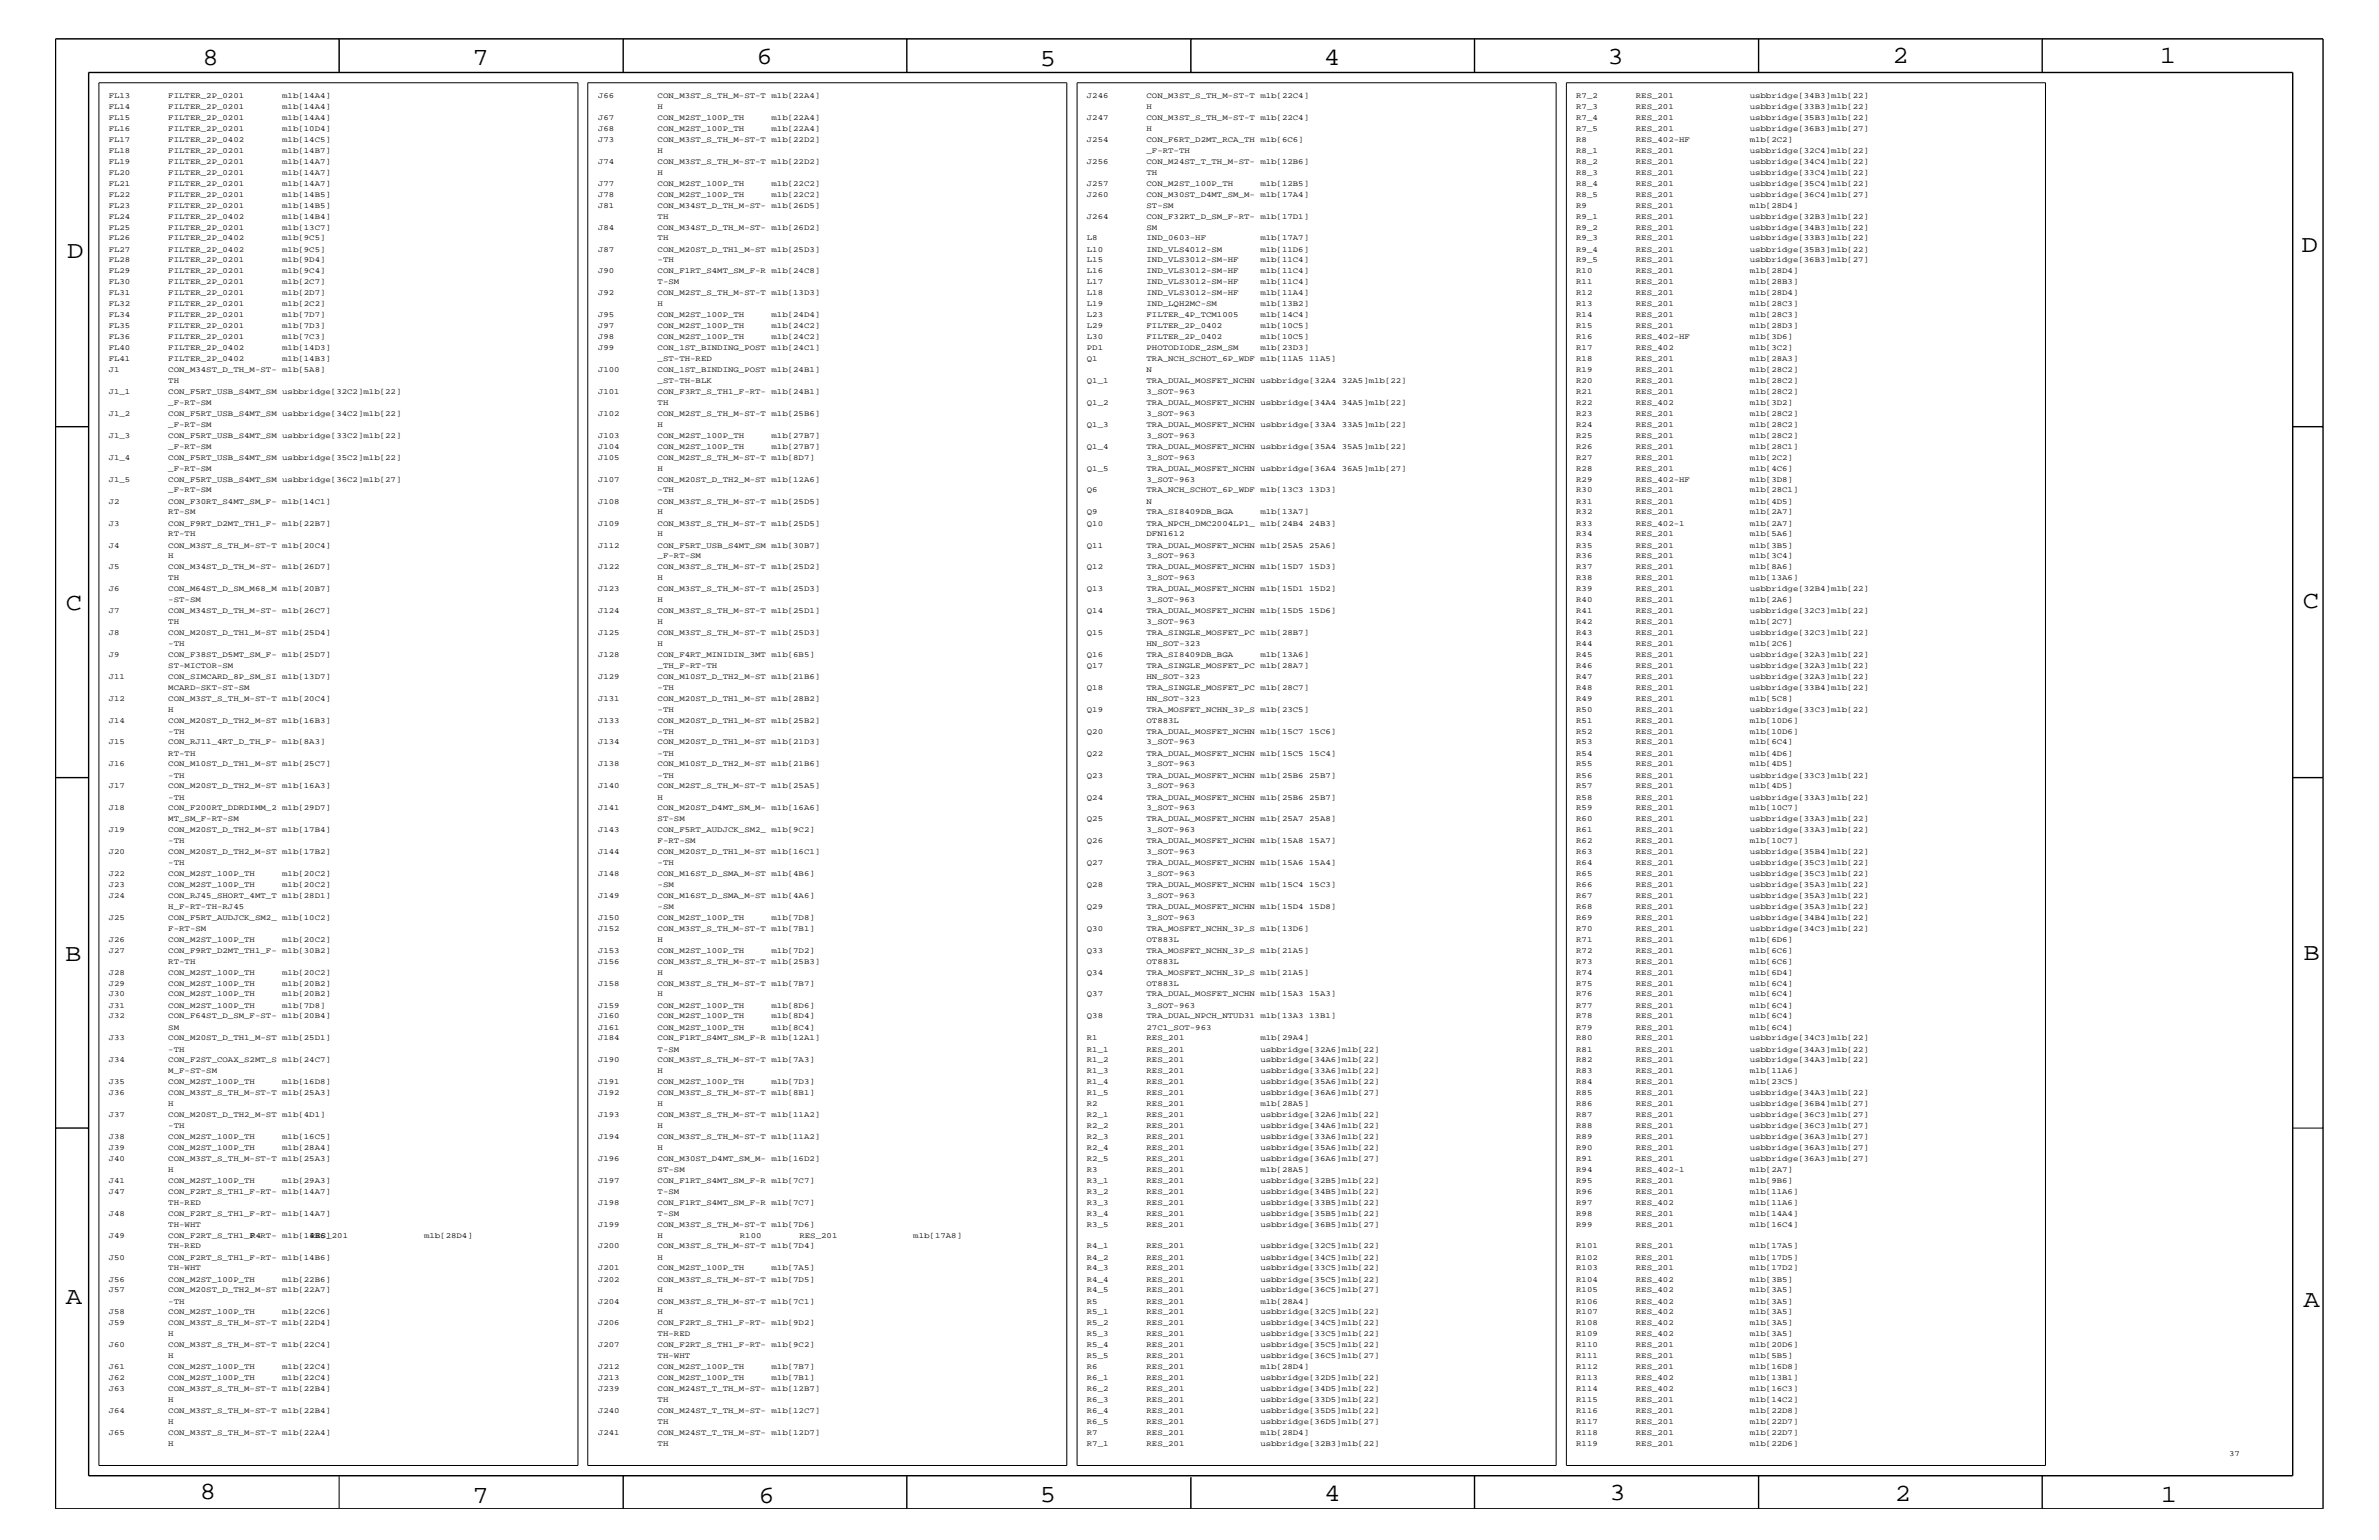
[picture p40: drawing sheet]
<svg xmlns="http://www.w3.org/2000/svg" width="432mm" height="279mm" viewBox="0 0 432 279" stroke-linecap="round" stroke-linejoin="round" font-family="sans-serif">
<defs><g id="words">
<g font-size="4.5">
<text x="36.7" y="11.7">8</text>
<text x="85.8" y="11.7">7</text>
<text x="137.3" y="11.5">6</text>
<text x="240.3" y="11.7">4</text>
<text x="291.8" y="11.5">3</text>
<text x="343.5" y="11.5">2</text>
<text x="392" y="11.5">1</text>
<text x="188.7" y="12.1">5</text>
<text x="12.2" y="46.8">D</text>
<text x="417.7" y="45.7">D</text>
<text x="11.9" y="110.6">C</text>
<text x="418" y="110.3">C</text>
<text x="11.9" y="174.3">B</text>
<text x="418.1" y="174.2">B</text>
<text x="11.9" y="236.7">A</text>
<text x="418.1" y="237.1">A</text>
<text x="36.2" y="271.9">8</text>
<text x="85.8" y="272.7">7</text>
<text x="137.7" y="272.7">6</text>
<text x="188.7" y="272.5">5</text>
<text x="240.4" y="272.3">4</text>
<text x="292.1" y="272.2">3</text>
<text x="343.9" y="272.3">2</text>
<text x="392.2" y="272.6">1</text>
</g>
<g font-size="1.4">
<text x="19.7" y="17.8">FL13</text>
<text x="30.6" y="17.8">FILTER_2P_0201</text>
<text x="51.2" y="17.8">mlb[14A4]</text>
<text x="108.5" y="17.8">J66</text>
<text x="119.4" y="17.8">CON_M3ST_S_TH_M-ST-T mlb[22A4]</text>
<text x="197.3" y="17.8">J246</text>
<text x="208.1" y="17.8">CON_M3ST_S_TH_M-ST-T mlb[22C4]</text>
<text x="286.1" y="17.8">R7_2</text>
<text x="296.9" y="17.8">RES_201</text>
<text x="317.6" y="17.8">usbbridge[34B3]mlb[22]</text>
<text x="19.7" y="23.7">FL16</text>
<text x="19.7" y="21.8">FL15</text>
<text x="19.7" y="19.8">FL14</text>
<text x="30.6" y="23.7">FILTER_2P_0201</text>
<text x="30.6" y="21.8">FILTER_2P_0201</text>
<text x="30.6" y="19.8">FILTER_2P_0201</text>
<text x="51.2" y="23.7">mlb[10D4]</text>
<text x="51.2" y="21.8">mlb[14A4]</text>
<text x="51.2" y="19.8">mlb[14A4]</text>
<text x="108.5" y="23.7">J68</text>
<text x="108.5" y="21.8">J67</text>
<text x="119.4" y="23.7">CON_M2ST_100P_TH</text>
<text x="119.4" y="21.8">CON_M2ST_100P_TH</text>
<text x="119.4" y="19.8">H</text>
<text x="140" y="23.7">mlb[22A4]</text>
<text x="140" y="21.8">mlb[22A4]</text>
<text x="197.3" y="21.8">J247</text>
<text x="208.1" y="23.7">H</text>
<text x="208.1" y="21.8">CON_M3ST_S_TH_M-ST-T mlb[22C4]</text>
<text x="208.1" y="19.8">H</text>
<text x="286.1" y="23.7">R7_5</text>
<text x="286.1" y="21.8">R7_4</text>
<text x="286.1" y="19.8">R7_3</text>
<text x="296.9" y="23.7">RES_201</text>
<text x="296.9" y="21.8">RES_201</text>
<text x="296.9" y="19.8">RES_201</text>
<text x="317.6" y="23.7">usbbridge[36B3]mlb[27]</text>
<text x="317.6" y="21.8">usbbridge[35B3]mlb[22]</text>
<text x="317.6" y="19.8">usbbridge[33B3]mlb[22]</text>
<text x="19.7" y="29.7">FL19</text>
<text x="19.7" y="27.7">FL18</text>
<text x="19.7" y="25.8">FL17</text>
<text x="30.6" y="29.7">FILTER_2P_0201</text>
<text x="30.6" y="27.7">FILTER_2P_0201</text>
<text x="30.6" y="25.8">FILTER_2P_0402</text>
<text x="51.2" y="29.7">mlb[14A7]</text>
<text x="51.2" y="27.7">mlb[14B7]</text>
<text x="51.2" y="25.8">mlb[14C5]</text>
<text x="108.5" y="29.7">J74</text>
<text x="108.5" y="25.8">J73</text>
<text x="119.4" y="29.7">CON_M3ST_S_TH_M-ST-T mlb[22D2]</text>
<text x="119.4" y="27.7">H</text>
<text x="119.4" y="25.8">CON_M3ST_S_TH_M-ST-T mlb[22D2]</text>
<text x="197.3" y="29.7">J256</text>
<text x="197.3" y="25.8">J254</text>
<text x="208.1" y="29.7">CON_M24ST_T_TH_M-ST- mlb[12B6]</text>
<text x="208.1" y="27.7">_F-RT-TH</text>
<text x="208.1" y="25.8">CON_F6RT_D2MT_RCA_TH mlb[6C6]</text>
<text x="286.1" y="29.7">R8_2</text>
<text x="286.1" y="27.7">R8_1</text>
<text x="286.1" y="25.8">R8</text>
<text x="296.9" y="29.7">RES_201</text>
<text x="296.9" y="27.7">RES_201</text>
<text x="296.9" y="25.8">RES_402-HF</text>
<text x="317.6" y="29.7">usbbridge[34C4]mlb[22]</text>
<text x="317.6" y="27.7">usbbridge[32C4]mlb[22]</text>
<text x="317.6" y="25.8">mlb[2C2]</text>
<text x="19.7" y="35.7">FL22</text>
<text x="19.7" y="33.7">FL21</text>
<text x="19.7" y="31.7">FL20</text>
<text x="30.6" y="35.7">FILTER_2P_0201</text>
<text x="30.6" y="33.7">FILTER_2P_0201</text>
<text x="30.6" y="31.7">FILTER_2P_0201</text>
<text x="51.2" y="35.7">mlb[14B5]</text>
<text x="51.2" y="33.7">mlb[14A7]</text>
<text x="51.2" y="31.7">mlb[14A7]</text>
<text x="108.5" y="35.7">J78</text>
<text x="108.5" y="33.7">J77</text>
<text x="119.4" y="35.7">CON_M2ST_100P_TH</text>
<text x="119.4" y="33.7">CON_M2ST_100P_TH</text>
<text x="119.4" y="31.7">H</text>
<text x="140" y="35.7">mlb[22C2]</text>
<text x="140" y="33.7">mlb[22C2]</text>
<text x="197.3" y="35.7">J260</text>
<text x="197.3" y="33.7">J257</text>
<text x="208.1" y="35.7">CON_M30ST_D4MT_SM_M- mlb[17A4]</text>
<text x="208.1" y="33.7">CON_M2ST_100P_TH</text>
<text x="208.1" y="31.7">TH</text>
<text x="228.8" y="33.7">mlb[12B5]</text>
<text x="286.1" y="35.7">R8_5</text>
<text x="286.1" y="33.7">R8_4</text>
<text x="286.1" y="31.7">R8_3</text>
<text x="296.9" y="35.7">RES_201</text>
<text x="296.9" y="33.7">RES_201</text>
<text x="296.9" y="31.7">RES_201</text>
<text x="317.6" y="35.7">usbbridge[36C4]mlb[27]</text>
<text x="317.6" y="33.7">usbbridge[35C4]mlb[22]</text>
<text x="317.6" y="31.7">usbbridge[33C4]mlb[22]</text>
<text x="19.7" y="41.7">FL25</text>
<text x="19.7" y="39.7">FL24</text>
<text x="19.7" y="37.7">FL23</text>
<text x="30.6" y="41.7">FILTER_2P_0201</text>
<text x="30.6" y="39.7">FILTER_2P_0402</text>
<text x="30.6" y="37.7">FILTER_2P_0201</text>
<text x="51.2" y="41.7">mlb[13C7]</text>
<text x="51.2" y="39.7">mlb[14B4]</text>
<text x="51.2" y="37.7">mlb[14B5]</text>
<text x="108.5" y="41.7">J84</text>
<text x="108.5" y="37.7">J81</text>
<text x="119.4" y="41.7">CON_M34ST_D_TH_M-ST- mlb[26D2]</text>
<text x="119.4" y="39.7">TH</text>
<text x="119.4" y="37.7">CON_M34ST_D_TH_M-ST- mlb[26D5]</text>
<text x="197.3" y="39.7">J264</text>
<text x="208.1" y="41.7">SM</text>
<text x="208.1" y="39.7">CON_F32RT_D_SM_F-RT- mlb[17D1]</text>
<text x="208.1" y="37.7">ST-SM</text>
<text x="286.1" y="41.7">R9_2</text>
<text x="286.1" y="39.7">R9_1</text>
<text x="286.1" y="37.7">R9</text>
<text x="296.9" y="41.7">RES_201</text>
<text x="296.9" y="39.7">RES_201</text>
<text x="296.9" y="37.7">RES_201</text>
<text x="317.6" y="41.7">usbbridge[34B3]mlb[22]</text>
<text x="317.6" y="39.7">usbbridge[32B3]mlb[22]</text>
<text x="317.6" y="37.7">mlb[28D4]</text>
<text x="19.7" y="47.6">FL28</text>
<text x="19.7" y="45.7">FL27</text>
<text x="19.7" y="43.6">FL26</text>
<text x="30.6" y="47.6">FILTER_2P_0201</text>
<text x="30.6" y="45.7">FILTER_2P_0402</text>
<text x="30.6" y="43.6">FILTER_2P_0402</text>
<text x="51.2" y="47.6">mlb[9D4]</text>
<text x="51.2" y="45.7">mlb[9C5]</text>
<text x="51.2" y="43.6">mlb[9C5]</text>
<text x="108.5" y="45.7">J87</text>
<text x="119.4" y="47.6">-TH</text>
<text x="119.4" y="45.7">CON_M20ST_D_TH1_M-ST mlb[25D3]</text>
<text x="119.4" y="43.6">TH</text>
<text x="197.3" y="47.6">L15</text>
<text x="197.3" y="45.7">L10</text>
<text x="197.3" y="43.6">L8</text>
<text x="208.1" y="47.6">IND_VLS3012-SM-HF</text>
<text x="208.1" y="45.7">IND_VLS4012-SM</text>
<text x="208.1" y="43.6">IND_0603-HF</text>
<text x="228.8" y="47.6">mlb[11C4]</text>
<text x="228.8" y="45.7">mlb[11D6]</text>
<text x="228.8" y="43.6">mlb[17A7]</text>
<text x="286.1" y="47.6">R9_5</text>
<text x="286.1" y="45.7">R9_4</text>
<text x="286.1" y="43.6">R9_3</text>
<text x="296.9" y="47.6">RES_201</text>
<text x="296.9" y="45.7">RES_201</text>
<text x="296.9" y="43.6">RES_201</text>
<text x="317.6" y="47.6">usbbridge[36B3]mlb[27]</text>
<text x="317.6" y="45.7">usbbridge[35B3]mlb[22]</text>
<text x="317.6" y="43.6">usbbridge[33B3]mlb[22]</text>
<text x="19.7" y="53.5">FL31</text>
<text x="19.7" y="51.6">FL30</text>
<text x="19.7" y="49.6">FL29</text>
<text x="30.6" y="53.5">FILTER_2P_0201</text>
<text x="30.6" y="51.6">FILTER_2P_0201</text>
<text x="30.6" y="49.6">FILTER_2P_0201</text>
<text x="51.2" y="53.5">mlb[2D7]</text>
<text x="51.2" y="51.6">mlb[2C7]</text>
<text x="51.2" y="49.6">mlb[9C4]</text>
<text x="108.5" y="53.5">J92</text>
<text x="108.5" y="49.6">J90</text>
<text x="119.4" y="53.5">CON_M2ST_S_TH_M-ST-T mlb[13D3]</text>
<text x="119.4" y="51.6">T-SM</text>
<text x="119.4" y="49.6">CON_F1RT_S4MT_SM_F-R mlb[24C8]</text>
<text x="197.3" y="53.5">L18</text>
<text x="197.3" y="51.6">L17</text>
<text x="197.3" y="49.6">L16</text>
<text x="208.1" y="53.5">IND_VLS3012-SM-HF</text>
<text x="208.1" y="51.6">IND_VLS3012-SM-HF</text>
<text x="208.1" y="49.6">IND_VLS3012-SM-HF</text>
<text x="228.8" y="53.5">mlb[11A4]</text>
<text x="228.8" y="51.6">mlb[11C4]</text>
<text x="228.8" y="49.6">mlb[11C4]</text>
<text x="286.1" y="53.5">R12</text>
<text x="286.1" y="51.6">R11</text>
<text x="286.1" y="49.6">R10</text>
<text x="296.9" y="53.5">RES_201</text>
<text x="296.9" y="51.6">RES_201</text>
<text x="296.9" y="49.6">RES_201</text>
<text x="317.6" y="53.5">mlb[28D4]</text>
<text x="317.6" y="51.6">mlb[28B3]</text>
<text x="317.6" y="49.6">mlb[28D4]</text>
<text x="19.7" y="59.5">FL35</text>
<text x="19.7" y="57.5">FL34</text>
<text x="19.7" y="55.6">FL32</text>
<text x="30.6" y="59.5">FILTER_2P_0201</text>
<text x="30.6" y="57.5">FILTER_2P_0201</text>
<text x="30.6" y="55.6">FILTER_2P_0201</text>
<text x="51.2" y="59.5">mlb[7D3]</text>
<text x="51.2" y="57.5">mlb[7D7]</text>
<text x="51.2" y="55.6">mlb[2C2]</text>
<text x="108.5" y="59.5">J97</text>
<text x="108.5" y="57.5">J95</text>
<text x="119.4" y="59.5">CON_M2ST_100P_TH</text>
<text x="119.4" y="57.5">CON_M2ST_100P_TH</text>
<text x="119.4" y="55.6">H</text>
<text x="140" y="59.5">mlb[24C2]</text>
<text x="140" y="57.5">mlb[24D4]</text>
<text x="197.3" y="59.5">L29</text>
<text x="197.3" y="57.5">L23</text>
<text x="197.3" y="55.6">L19</text>
<text x="208.1" y="59.5">FILTER_2P_0402</text>
<text x="208.1" y="57.5">FILTER_4P_TCM1005</text>
<text x="208.1" y="55.6">IND_LQH2MC-SM</text>
<text x="228.8" y="59.5">mlb[10C5]</text>
<text x="228.8" y="57.5">mlb[14C4]</text>
<text x="228.8" y="55.6">mlb[13B2]</text>
<text x="286.1" y="59.5">R15</text>
<text x="286.1" y="57.5">R14</text>
<text x="286.1" y="55.6">R13</text>
<text x="296.9" y="59.5">RES_201</text>
<text x="296.9" y="57.5">RES_201</text>
<text x="296.9" y="55.6">RES_201</text>
<text x="317.6" y="59.5">mlb[28D3]</text>
<text x="317.6" y="57.5">mlb[28C3]</text>
<text x="317.6" y="55.6">mlb[28C3]</text>
<text x="19.7" y="65.5">FL41</text>
<text x="19.7" y="63.5">FL40</text>
<text x="19.7" y="61.5">FL36</text>
<text x="30.6" y="65.5">FILTER_2P_0402</text>
<text x="30.6" y="63.5">FILTER_2P_0402</text>
<text x="30.6" y="61.5">FILTER_2P_0201</text>
<text x="51.2" y="65.5">mlb[14B3]</text>
<text x="51.2" y="63.5">mlb[14D3]</text>
<text x="51.2" y="61.5">mlb[7C3]</text>
<text x="108.5" y="63.5">J99</text>
<text x="108.5" y="61.5">J98</text>
<text x="119.4" y="65.5">_ST-TH-RED</text>
<text x="119.4" y="63.5">CON_1ST_BINDING_POST mlb[24C1]</text>
<text x="119.4" y="61.5">CON_M2ST_100P_TH</text>
<text x="140" y="61.5">mlb[24C2]</text>
<text x="197.3" y="65.5">Q1</text>
<text x="197.3" y="63.5">PD1</text>
<text x="197.3" y="61.5">L30</text>
<text x="208.1" y="65.5">TRA_NCH_SCHOT_6P_WDF mlb[11A5 11A5]</text>
<text x="208.1" y="63.5">PHOTODIODE_2SM_SM</text>
<text x="208.1" y="61.5">FILTER_2P_0402</text>
<text x="228.8" y="63.5">mlb[23D3]</text>
<text x="228.8" y="61.5">mlb[10C5]</text>
<text x="286.1" y="65.5">R18</text>
<text x="286.1" y="63.5">R17</text>
<text x="286.1" y="61.5">R16</text>
<text x="296.9" y="65.5">RES_201</text>
<text x="296.9" y="63.5">RES_402</text>
<text x="296.9" y="61.5">RES_402-HF</text>
<text x="317.6" y="65.5">mlb[28A3]</text>
<text x="317.6" y="63.5">mlb[3C2]</text>
<text x="317.6" y="61.5">mlb[3D6]</text>
<text x="19.7" y="71.5">J1_1</text>
<text x="19.7" y="67.5">J1</text>
<text x="30.6" y="71.5">CON_F5RT_USB_S4MT_SM usbbridge[32C2]mlb[22]</text>
<text x="30.6" y="69.5">TH</text>
<text x="30.6" y="67.5">CON_M34ST_D_TH_M-ST- mlb[5A8]</text>
<text x="108.5" y="71.5">J101</text>
<text x="108.5" y="67.5">J100</text>
<text x="119.4" y="71.5">CON_F3RT_S_TH1_F-RT- mlb[24B1]</text>
<text x="119.4" y="69.5">_ST-TH-BLK</text>
<text x="119.4" y="67.5">CON_1ST_BINDING_POST mlb[24B1]</text>
<text x="197.3" y="69.5">Q1_1</text>
<text x="208.1" y="71.5">3_SOT-963</text>
<text x="208.1" y="69.5">TRA_DUAL_MOSFET_NCHN usbbridge[32A4 32A5]mlb[22]</text>
<text x="208.1" y="67.5">N</text>
<text x="286.1" y="71.5">R21</text>
<text x="286.1" y="69.5">R20</text>
<text x="286.1" y="67.5">R19</text>
<text x="296.9" y="71.5">RES_201</text>
<text x="296.9" y="69.5">RES_201</text>
<text x="296.9" y="67.5">RES_201</text>
<text x="317.6" y="71.5">mlb[28C2]</text>
<text x="317.6" y="69.5">mlb[28C2]</text>
<text x="317.6" y="67.5">mlb[28C2]</text>
<text x="19.7" y="75.5">J1_2</text>
<text x="30.6" y="77.4">_F-RT-SM</text>
<text x="30.6" y="75.5">CON_F5RT_USB_S4MT_SM usbbridge[34C2]mlb[22]</text>
<text x="30.6" y="73.4">_F-RT-SM</text>
<text x="108.5" y="75.5">J102</text>
<text x="119.4" y="77.4">H</text>
<text x="119.4" y="75.5">CON_M2ST_S_TH_M-ST-T mlb[25B6]</text>
<text x="119.4" y="73.4">TH</text>
<text x="197.3" y="77.4">Q1_3</text>
<text x="197.3" y="73.4">Q1_2</text>
<text x="208.1" y="77.4">TRA_DUAL_MOSFET_NCHN usbbridge[33A4 33A5]mlb[22]</text>
<text x="208.1" y="75.5">3_SOT-963</text>
<text x="208.1" y="73.4">TRA_DUAL_MOSFET_NCHN usbbridge[34A4 34A5]mlb[22]</text>
<text x="286.1" y="77.4">R24</text>
<text x="286.1" y="75.5">R23</text>
<text x="286.1" y="73.4">R22</text>
<text x="296.9" y="77.4">RES_201</text>
<text x="296.9" y="75.5">RES_201</text>
<text x="296.9" y="73.4">RES_402</text>
<text x="317.6" y="77.4">mlb[28C2]</text>
<text x="317.6" y="75.5">mlb[28C2]</text>
<text x="317.6" y="73.4">mlb[3D2]</text>
<text x="19.7" y="83.4">J1_4</text>
<text x="19.7" y="79.4">J1_3</text>
<text x="30.6" y="83.4">CON_F5RT_USB_S4MT_SM usbbridge[35C2]mlb[22]</text>
<text x="30.6" y="81.4">_F-RT-SM</text>
<text x="30.6" y="79.4">CON_F5RT_USB_S4MT_SM usbbridge[33C2]mlb[22]</text>
<text x="108.5" y="83.4">J105</text>
<text x="108.5" y="81.4">J104</text>
<text x="108.5" y="79.4">J103</text>
<text x="119.4" y="83.4">CON_M2ST_S_TH_M-ST-T mlb[8D7]</text>
<text x="119.4" y="81.4">CON_M2ST_100P_TH</text>
<text x="119.4" y="79.4">CON_M2ST_100P_TH</text>
<text x="140" y="81.4">mlb[27B7]</text>
<text x="140" y="79.4">mlb[27B7]</text>
<text x="197.3" y="81.4">Q1_4</text>
<text x="208.1" y="83.4">3_SOT-963</text>
<text x="208.1" y="81.4">TRA_DUAL_MOSFET_NCHN usbbridge[35A4 35A5]mlb[22]</text>
<text x="208.1" y="79.4">3_SOT-963</text>
<text x="286.1" y="83.4">R27</text>
<text x="286.1" y="81.4">R26</text>
<text x="286.1" y="79.4">R25</text>
<text x="296.9" y="83.4">RES_201</text>
<text x="296.9" y="81.4">RES_201</text>
<text x="296.9" y="79.4">RES_201</text>
<text x="317.6" y="83.4">mlb[2C2]</text>
<text x="317.6" y="81.4">mlb[28C1]</text>
<text x="317.6" y="79.4">mlb[28C2]</text>
<text x="19.7" y="87.4">J1_5</text>
<text x="30.6" y="89.4">_F-RT-SM</text>
<text x="30.6" y="87.4">CON_F5RT_USB_S4MT_SM usbbridge[36C2]mlb[27]</text>
<text x="30.6" y="85.4">_F-RT-SM</text>
<text x="108.5" y="87.4">J107</text>
<text x="119.4" y="89.4">-TH</text>
<text x="119.4" y="87.4">CON_M20ST_D_TH2_M-ST mlb[12A6]</text>
<text x="119.4" y="85.4">H</text>
<text x="197.3" y="89.4">Q6</text>
<text x="197.3" y="85.4">Q1_5</text>
<text x="208.1" y="89.4">TRA_NCH_SCHOT_6P_WDF mlb[13C3 13D3]</text>
<text x="208.1" y="87.4">3_SOT-963</text>
<text x="208.1" y="85.4">TRA_DUAL_MOSFET_NCHN usbbridge[36A4 36A5]mlb[27]</text>
<text x="286.1" y="89.4">R30</text>
<text x="286.1" y="87.4">R29</text>
<text x="286.1" y="85.4">R28</text>
<text x="296.9" y="89.4">RES_201</text>
<text x="296.9" y="87.4">RES_402-HF</text>
<text x="296.9" y="85.4">RES_201</text>
<text x="317.6" y="89.4">mlb[28C1]</text>
<text x="317.6" y="87.4">mlb[3D8]</text>
<text x="317.6" y="85.4">mlb[4C6]</text>
<text x="19.7" y="95.4">J3</text>
<text x="19.7" y="91.4">J2</text>
<text x="30.6" y="95.4">CON_F9RT_D2MT_TH1_F- mlb[22B7]</text>
<text x="30.6" y="93.3">RT-SM</text>
<text x="30.6" y="91.4">CON_F30RT_S4MT_SM_F- mlb[14C1]</text>
<text x="108.5" y="95.4">J109</text>
<text x="108.5" y="91.4">J108</text>
<text x="119.4" y="95.4">CON_M3ST_S_TH_M-ST-T mlb[25D5]</text>
<text x="119.4" y="93.3">H</text>
<text x="119.4" y="91.4">CON_M3ST_S_TH_M-ST-T mlb[25D5]</text>
<text x="197.3" y="95.4">Q10</text>
<text x="197.3" y="93.3">Q9</text>
<text x="208.1" y="95.4">TRA_NPCH_DMC2004LP1_ mlb[24B4 24B3]</text>
<text x="208.1" y="93.3">TRA_SI8409DB_BGA</text>
<text x="208.1" y="91.4">N</text>
<text x="228.8" y="93.3">mlb[13A7]</text>
<text x="286.1" y="95.4">R33</text>
<text x="286.1" y="93.3">R32</text>
<text x="286.1" y="91.4">R31</text>
<text x="296.9" y="95.4">RES_402-1</text>
<text x="296.9" y="93.3">RES_201</text>
<text x="296.9" y="91.4">RES_201</text>
<text x="317.6" y="95.4">mlb[2A7]</text>
<text x="317.6" y="93.3">mlb[2A7]</text>
<text x="317.6" y="91.4">mlb[4D5]</text>
<text x="19.7" y="99.3">J4</text>
<text x="30.6" y="101.3">H</text>
<text x="30.6" y="99.3">CON_M3ST_S_TH_M-ST-T mlb[20C4]</text>
<text x="30.6" y="97.3">RT-TH</text>
<text x="108.5" y="99.3">J112</text>
<text x="119.4" y="101.3">_F-RT-SM</text>
<text x="119.4" y="99.3">CON_F5RT_USB_S4MT_SM mlb[30B7]</text>
<text x="119.4" y="97.3">H</text>
<text x="197.3" y="99.3">Q11</text>
<text x="208.1" y="101.3">3_SOT-963</text>
<text x="208.1" y="99.3">TRA_DUAL_MOSFET_NCHN mlb[25A5 25A6]</text>
<text x="208.1" y="97.3">DFN1612</text>
<text x="286.1" y="101.3">R36</text>
<text x="286.1" y="99.3">R35</text>
<text x="286.1" y="97.3">R34</text>
<text x="296.9" y="101.3">RES_201</text>
<text x="296.9" y="99.3">RES_201</text>
<text x="296.9" y="97.3">RES_201</text>
<text x="317.6" y="101.3">mlb[3C4]</text>
<text x="317.6" y="99.3">mlb[3B5]</text>
<text x="317.6" y="97.3">mlb[5A6]</text>
<text x="19.7" y="107.2">J6</text>
<text x="19.7" y="103.3">J5</text>
<text x="30.6" y="107.2">CON_M64ST_D_SM_M68_M mlb[20B7]</text>
<text x="30.6" y="105.3">TH</text>
<text x="30.6" y="103.3">CON_M34ST_D_TH_M-ST- mlb[26D7]</text>
<text x="108.5" y="107.2">J123</text>
<text x="108.5" y="103.3">J122</text>
<text x="119.4" y="107.2">CON_M3ST_S_TH_M-ST-T mlb[25D3]</text>
<text x="119.4" y="105.3">H</text>
<text x="119.4" y="103.3">CON_M3ST_S_TH_M-ST-T mlb[25D2]</text>
<text x="197.3" y="107.2">Q13</text>
<text x="197.3" y="103.3">Q12</text>
<text x="208.1" y="107.2">TRA_DUAL_MOSFET_NCHN mlb[15D1 15D2]</text>
<text x="208.1" y="105.3">3_SOT-963</text>
<text x="208.1" y="103.3">TRA_DUAL_MOSFET_NCHN mlb[15D7 15D3]</text>
<text x="286.1" y="107.2">R39</text>
<text x="286.1" y="105.3">R38</text>
<text x="286.1" y="103.3">R37</text>
<text x="296.9" y="107.2">RES_201</text>
<text x="296.9" y="105.3">RES_201</text>
<text x="296.9" y="103.3">RES_201</text>
<text x="317.6" y="107.2">usbbridge[32B4]mlb[22]</text>
<text x="317.6" y="105.3">mlb[13A6]</text>
<text x="317.6" y="103.3">mlb[8A6]</text>
<text x="19.7" y="111.2">J7</text>
<text x="30.6" y="113.2">TH</text>
<text x="30.6" y="111.2">CON_M34ST_D_TH_M-ST- mlb[26C7]</text>
<text x="30.6" y="109.2">-ST-SM</text>
<text x="108.5" y="111.2">J124</text>
<text x="119.4" y="113.2">H</text>
<text x="119.4" y="111.2">CON_M3ST_S_TH_M-ST-T mlb[25D1]</text>
<text x="119.4" y="109.2">H</text>
<text x="197.3" y="111.2">Q14</text>
<text x="208.1" y="113.2">3_SOT-963</text>
<text x="208.1" y="111.2">TRA_DUAL_MOSFET_NCHN mlb[15D5 15D6]</text>
<text x="208.1" y="109.2">3_SOT-963</text>
<text x="286.1" y="113.2">R42</text>
<text x="286.1" y="111.2">R41</text>
<text x="286.1" y="109.2">R40</text>
<text x="296.9" y="113.2">RES_201</text>
<text x="296.9" y="111.2">RES_201</text>
<text x="296.9" y="109.2">RES_201</text>
<text x="317.6" y="113.2">mlb[2C7]</text>
<text x="317.6" y="111.2">usbbridge[32C3]mlb[22]</text>
<text x="317.6" y="109.2">mlb[2A6]</text>
<text x="19.7" y="119.2">J9</text>
<text x="19.7" y="115.2">J8</text>
<text x="30.6" y="119.2">CON_F38ST_D5MT_SM_F- mlb[25D7]</text>
<text x="30.6" y="117.2">-TH</text>
<text x="30.6" y="115.2">CON_M20ST_D_TH1_M-ST mlb[25D4]</text>
<text x="108.5" y="119.2">J128</text>
<text x="108.5" y="115.2">J125</text>
<text x="119.4" y="119.2">CON_F4RT_MINIDIN_3MT mlb[6B5]</text>
<text x="119.4" y="117.2">H</text>
<text x="119.4" y="115.2">CON_M3ST_S_TH_M-ST-T mlb[25D3]</text>
<text x="197.3" y="119.2">Q16</text>
<text x="197.3" y="115.2">Q15</text>
<text x="208.1" y="119.2">TRA_SI8409DB_BGA</text>
<text x="208.1" y="117.2">HN_SOT-323</text>
<text x="208.1" y="115.2">TRA_SINGLE_MOSFET_PC mlb[28B7]</text>
<text x="228.8" y="119.2">mlb[13A6]</text>
<text x="286.1" y="119.2">R45</text>
<text x="286.1" y="117.2">R44</text>
<text x="286.1" y="115.2">R43</text>
<text x="296.9" y="119.2">RES_201</text>
<text x="296.9" y="117.2">RES_201</text>
<text x="296.9" y="115.2">RES_201</text>
<text x="317.6" y="119.2">usbbridge[32A3]mlb[22]</text>
<text x="317.6" y="117.2">mlb[2C6]</text>
<text x="317.6" y="115.2">usbbridge[32C3]mlb[22]</text>
<text x="19.7" y="123.1">J11</text>
<text x="30.6" y="125.2">MCARD-SKT-ST-SM</text>
<text x="30.6" y="123.1">CON_SIMCARD_8P_SM_SI mlb[13D7]</text>
<text x="30.6" y="121.2">ST-MICTOR-SM</text>
<text x="108.5" y="123.1">J129</text>
<text x="119.4" y="125.2">-TH</text>
<text x="119.4" y="123.1">CON_M10ST_D_TH2_M-ST mlb[21B6]</text>
<text x="119.4" y="121.2">_TH_F-RT-TH</text>
<text x="197.3" y="125.2">Q18</text>
<text x="197.3" y="121.2">Q17</text>
<text x="208.1" y="125.2">TRA_SINGLE_MOSFET_PC mlb[28C7]</text>
<text x="208.1" y="123.1">HN_SOT-323</text>
<text x="208.1" y="121.2">TRA_SINGLE_MOSFET_PC mlb[28A7]</text>
<text x="286.1" y="125.2">R48</text>
<text x="286.1" y="123.1">R47</text>
<text x="286.1" y="121.2">R46</text>
<text x="296.9" y="125.2">RES_201</text>
<text x="296.9" y="123.1">RES_201</text>
<text x="296.9" y="121.2">RES_201</text>
<text x="317.6" y="125.2">usbbridge[33B4]mlb[22]</text>
<text x="317.6" y="123.1">usbbridge[32A3]mlb[22]</text>
<text x="317.6" y="121.2">usbbridge[32A3]mlb[22]</text>
<text x="19.7" y="131.1">J14</text>
<text x="19.7" y="127.1">J12</text>
<text x="30.6" y="131.1">CON_M20ST_D_TH2_M-ST mlb[16B3]</text>
<text x="30.6" y="129.1">H</text>
<text x="30.6" y="127.1">CON_M3ST_S_TH_M-ST-T mlb[20C4]</text>
<text x="108.5" y="131.1">J133</text>
<text x="108.5" y="127.1">J131</text>
<text x="119.4" y="131.1">CON_M20ST_D_TH1_M-ST mlb[25B2]</text>
<text x="119.4" y="129.1">-TH</text>
<text x="119.4" y="127.1">CON_M20ST_D_TH1_M-ST mlb[28B2]</text>
<text x="197.3" y="129.1">Q19</text>
<text x="208.1" y="131.1">OT883L</text>
<text x="208.1" y="129.1">TRA_MOSFET_NCHN_3P_S mlb[23C5]</text>
<text x="208.1" y="127.1">HN_SOT-323</text>
<text x="286.1" y="131.1">R51</text>
<text x="286.1" y="129.1">R50</text>
<text x="286.1" y="127.1">R49</text>
<text x="296.9" y="131.1">RES_201</text>
<text x="296.9" y="129.1">RES_201</text>
<text x="296.9" y="127.1">RES_201</text>
<text x="317.6" y="131.1">mlb[10D6]</text>
<text x="317.6" y="129.1">usbbridge[33C3]mlb[22]</text>
<text x="317.6" y="127.1">mlb[5C8]</text>
<text x="19.7" y="135.1">J15</text>
<text x="30.6" y="137.1">RT-TH</text>
<text x="30.6" y="135.1">CON_RJ11_4RT_D_TH_F- mlb[8A3]</text>
<text x="30.6" y="133.1">-TH</text>
<text x="108.5" y="135.1">J134</text>
<text x="119.4" y="137.1">-TH</text>
<text x="119.4" y="135.1">CON_M20ST_D_TH1_M-ST mlb[21D3]</text>
<text x="119.4" y="133.1">-TH</text>
<text x="197.3" y="137.1">Q22</text>
<text x="197.3" y="133.1">Q20</text>
<text x="208.1" y="137.1">TRA_DUAL_MOSFET_NCHN mlb[15C5 15C4]</text>
<text x="208.1" y="135.1">3_SOT-963</text>
<text x="208.1" y="133.1">TRA_DUAL_MOSFET_NCHN mlb[15C7 15C6]</text>
<text x="286.1" y="137.1">R54</text>
<text x="286.1" y="135.1">R53</text>
<text x="286.1" y="133.1">R52</text>
<text x="296.9" y="137.1">RES_201</text>
<text x="296.9" y="135.1">RES_201</text>
<text x="296.9" y="133.1">RES_201</text>
<text x="317.6" y="137.1">mlb[4D6]</text>
<text x="317.6" y="135.1">mlb[6C4]</text>
<text x="317.6" y="133.1">mlb[10D6]</text>
<text x="19.7" y="143">J17</text>
<text x="19.7" y="139.1">J16</text>
<text x="30.6" y="143">CON_M20ST_D_TH2_M-ST mlb[16A3]</text>
<text x="30.6" y="141.1">-TH</text>
<text x="30.6" y="139.1">CON_M10ST_D_TH1_M-ST mlb[25C7]</text>
<text x="108.5" y="143">J140</text>
<text x="108.5" y="139.1">J138</text>
<text x="119.4" y="143">CON_M2ST_S_TH_M-ST-T mlb[25A5]</text>
<text x="119.4" y="141.1">-TH</text>
<text x="119.4" y="139.1">CON_M10ST_D_TH2_M-ST mlb[21B6]</text>
<text x="197.3" y="141.1">Q23</text>
<text x="208.1" y="143">3_SOT-963</text>
<text x="208.1" y="141.1">TRA_DUAL_MOSFET_NCHN mlb[25B6 25B7]</text>
<text x="208.1" y="139.1">3_SOT-963</text>
<text x="286.1" y="143">R57</text>
<text x="286.1" y="141.1">R56</text>
<text x="286.1" y="139.1">R55</text>
<text x="296.9" y="143">RES_201</text>
<text x="296.9" y="141.1">RES_201</text>
<text x="296.9" y="139.1">RES_201</text>
<text x="317.6" y="143">mlb[4D5]</text>
<text x="317.6" y="141.1">usbbridge[33C3]mlb[22]</text>
<text x="317.6" y="139.1">mlb[4D5]</text>
<text x="19.7" y="147">J18</text>
<text x="30.6" y="149">MT_SM_F-RT-SM</text>
<text x="30.6" y="147">CON_F200RT_DDRDIMM_2 mlb[29D7]</text>
<text x="30.6" y="145.1">-TH</text>
<text x="108.5" y="147">J141</text>
<text x="119.4" y="149">ST-SM</text>
<text x="119.4" y="147">CON_M20ST_D4MT_SM_M- mlb[16A6]</text>
<text x="119.4" y="145.1">H</text>
<text x="197.3" y="149">Q25</text>
<text x="197.3" y="145.1">Q24</text>
<text x="208.1" y="149">TRA_DUAL_MOSFET_NCHN mlb[25A7 25A8]</text>
<text x="208.1" y="147">3_SOT-963</text>
<text x="208.1" y="145.1">TRA_DUAL_MOSFET_NCHN mlb[25B6 25B7]</text>
<text x="286.1" y="149">R60</text>
<text x="286.1" y="147">R59</text>
<text x="286.1" y="145.1">R58</text>
<text x="296.9" y="149">RES_201</text>
<text x="296.9" y="147">RES_201</text>
<text x="296.9" y="145.1">RES_201</text>
<text x="317.6" y="149">usbbridge[33A3]mlb[22]</text>
<text x="317.6" y="147">mlb[10C7]</text>
<text x="317.6" y="145.1">usbbridge[33A3]mlb[22]</text>
<text x="19.7" y="155">J20</text>
<text x="19.7" y="151">J19</text>
<text x="30.6" y="155">CON_M20ST_D_TH2_M-ST mlb[17B2]</text>
<text x="30.6" y="153">-TH</text>
<text x="30.6" y="151">CON_M20ST_D_TH2_M-ST mlb[17B4]</text>
<text x="108.5" y="155">J144</text>
<text x="108.5" y="151">J143</text>
<text x="119.4" y="155">CON_M20ST_D_TH1_M-ST mlb[16C1]</text>
<text x="119.4" y="153">F-RT-SM</text>
<text x="119.4" y="151">CON_F5RT_AUDJCK_SM2_ mlb[9C2]</text>
<text x="197.3" y="153">Q26</text>
<text x="208.1" y="155">3_SOT-963</text>
<text x="208.1" y="153">TRA_DUAL_MOSFET_NCHN mlb[15A8 15A7]</text>
<text x="208.1" y="151">3_SOT-963</text>
<text x="286.1" y="155">R63</text>
<text x="286.1" y="153">R62</text>
<text x="286.1" y="151">R61</text>
<text x="296.9" y="155">RES_201</text>
<text x="296.9" y="153">RES_201</text>
<text x="296.9" y="151">RES_201</text>
<text x="317.6" y="155">usbbridge[35B4]mlb[22]</text>
<text x="317.6" y="153">mlb[10C7]</text>
<text x="317.6" y="151">usbbridge[33A3]mlb[22]</text>
<text x="19.7" y="160.9">J23</text>
<text x="19.7" y="158.9">J22</text>
<text x="30.6" y="160.9">CON_M2ST_100P_TH</text>
<text x="30.6" y="158.9">CON_M2ST_100P_TH</text>
<text x="30.6" y="157">-TH</text>
<text x="51.2" y="160.9">mlb[20C2]</text>
<text x="51.2" y="158.9">mlb[20C2]</text>
<text x="108.5" y="158.9">J148</text>
<text x="119.4" y="160.9">-SM</text>
<text x="119.4" y="158.9">CON_M16ST_D_SMA_M-ST mlb[4B6]</text>
<text x="119.4" y="157">-TH</text>
<text x="197.3" y="160.9">Q28</text>
<text x="197.3" y="157">Q27</text>
<text x="208.1" y="160.9">TRA_DUAL_MOSFET_NCHN mlb[15C4 15C3]</text>
<text x="208.1" y="158.9">3_SOT-963</text>
<text x="208.1" y="157">TRA_DUAL_MOSFET_NCHN mlb[15A6 15A4]</text>
<text x="286.1" y="160.9">R66</text>
<text x="286.1" y="158.9">R65</text>
<text x="286.1" y="157">R64</text>
<text x="296.9" y="160.9">RES_201</text>
<text x="296.9" y="158.9">RES_201</text>
<text x="296.9" y="157">RES_201</text>
<text x="317.6" y="160.9">usbbridge[35A3]mlb[22]</text>
<text x="317.6" y="158.9">usbbridge[35C3]mlb[22]</text>
<text x="317.6" y="157">usbbridge[35C3]mlb[22]</text>
<text x="19.7" y="166.9">J25</text>
<text x="19.7" y="162.9">J24</text>
<text x="30.6" y="166.9">CON_F5RT_AUDJCK_SM2_ mlb[10C2]</text>
<text x="30.6" y="164.9">H_F-RT-TH-RJ45</text>
<text x="30.6" y="162.9">CON_RJ45_SHORT_4MT_T mlb[28D1]</text>
<text x="108.5" y="166.9">J150</text>
<text x="108.5" y="162.9">J149</text>
<text x="119.4" y="166.9">CON_M2ST_100P_TH</text>
<text x="119.4" y="164.9">-SM</text>
<text x="119.4" y="162.9">CON_M16ST_D_SMA_M-ST mlb[4A6]</text>
<text x="140" y="166.9">mlb[7D8]</text>
<text x="197.3" y="164.9">Q29</text>
<text x="208.1" y="166.9">3_SOT-963</text>
<text x="208.1" y="164.9">TRA_DUAL_MOSFET_NCHN mlb[15D4 15D8]</text>
<text x="208.1" y="162.9">3_SOT-963</text>
<text x="286.1" y="166.9">R69</text>
<text x="286.1" y="164.9">R68</text>
<text x="286.1" y="162.9">R67</text>
<text x="296.9" y="166.9">RES_201</text>
<text x="296.9" y="164.9">RES_201</text>
<text x="296.9" y="162.9">RES_201</text>
<text x="317.6" y="166.9">usbbridge[34B4]mlb[22]</text>
<text x="317.6" y="164.9">usbbridge[35A3]mlb[22]</text>
<text x="317.6" y="162.9">usbbridge[35A3]mlb[22]</text>
<text x="19.7" y="172.8">J27</text>
<text x="19.7" y="170.9">J26</text>
<text x="30.6" y="172.8">CON_F9RT_D2MT_TH1_F- mlb[30B2]</text>
<text x="30.6" y="170.9">CON_M2ST_100P_TH</text>
<text x="30.6" y="168.9">F-RT-SM</text>
<text x="51.2" y="170.9">mlb[20C2]</text>
<text x="108.5" y="172.8">J153</text>
<text x="108.5" y="168.9">J152</text>
<text x="119.4" y="172.8">CON_M2ST_100P_TH</text>
<text x="119.4" y="170.9">H</text>
<text x="119.4" y="168.9">CON_M3ST_S_TH_M-ST-T mlb[7B1]</text>
<text x="140" y="172.8">mlb[7D2]</text>
<text x="197.3" y="172.8">Q33</text>
<text x="197.3" y="168.9">Q30</text>
<text x="208.1" y="172.8">TRA_MOSFET_NCHN_3P_S mlb[21A5]</text>
<text x="208.1" y="170.9">OT883L</text>
<text x="208.1" y="168.9">TRA_MOSFET_NCHN_3P_S mlb[13D6]</text>
<text x="286.1" y="172.8">R72</text>
<text x="286.1" y="170.9">R71</text>
<text x="286.1" y="168.9">R70</text>
<text x="296.9" y="172.8">RES_201</text>
<text x="296.9" y="170.9">RES_201</text>
<text x="296.9" y="168.9">RES_201</text>
<text x="317.6" y="172.8">mlb[6C6]</text>
<text x="317.6" y="170.9">mlb[6D6]</text>
<text x="317.6" y="168.9">usbbridge[34C3]mlb[22]</text>
<text x="19.7" y="178.8">J29</text>
<text x="19.7" y="176.8">J28</text>
<text x="30.6" y="178.8">CON_M2ST_100P_TH</text>
<text x="30.6" y="176.8">CON_M2ST_100P_TH</text>
<text x="30.6" y="174.9">RT-TH</text>
<text x="51.2" y="178.8">mlb[20B2]</text>
<text x="51.2" y="176.8">mlb[20C2]</text>
<text x="108.5" y="178.8">J158</text>
<text x="108.5" y="174.9">J156</text>
<text x="119.4" y="178.8">CON_M3ST_S_TH_M-ST-T mlb[7B7]</text>
<text x="119.4" y="176.8">H</text>
<text x="119.4" y="174.9">CON_M3ST_S_TH_M-ST-T mlb[25B3]</text>
<text x="197.3" y="176.8">Q34</text>
<text x="208.1" y="178.8">OT883L</text>
<text x="208.1" y="176.8">TRA_MOSFET_NCHN_3P_S mlb[21A5]</text>
<text x="208.1" y="174.9">OT883L</text>
<text x="286.1" y="178.8">R75</text>
<text x="286.1" y="176.8">R74</text>
<text x="286.1" y="174.9">R73</text>
<text x="296.9" y="178.8">RES_201</text>
<text x="296.9" y="176.8">RES_201</text>
<text x="296.9" y="174.9">RES_201</text>
<text x="317.6" y="178.8">mlb[6C4]</text>
<text x="317.6" y="176.8">mlb[6D4]</text>
<text x="317.6" y="174.9">mlb[6C6]</text>
<text x="19.7" y="184.8">J32</text>
<text x="19.7" y="182.8">J31</text>
<text x="19.7" y="180.8">J30</text>
<text x="30.6" y="184.8">CON_F64ST_D_SM_F-ST- mlb[20B4]</text>
<text x="30.6" y="182.8">CON_M2ST_100P_TH</text>
<text x="30.6" y="180.8">CON_M2ST_100P_TH</text>
<text x="51.2" y="182.8">mlb[7D8]</text>
<text x="51.2" y="180.8">mlb[20B2]</text>
<text x="108.5" y="184.8">J160</text>
<text x="108.5" y="182.8">J159</text>
<text x="119.4" y="184.8">CON_M2ST_100P_TH</text>
<text x="119.4" y="182.8">CON_M2ST_100P_TH</text>
<text x="119.4" y="180.8">H</text>
<text x="140" y="184.8">mlb[8D4]</text>
<text x="140" y="182.8">mlb[8D6]</text>
<text x="197.3" y="184.8">Q38</text>
<text x="197.3" y="180.8">Q37</text>
<text x="208.1" y="184.8">TRA_DUAL_NPCH_NTUD31 mlb[13A3 13B1]</text>
<text x="208.1" y="182.8">3_SOT-963</text>
<text x="208.1" y="180.8">TRA_DUAL_MOSFET_NCHN mlb[15A3 15A3]</text>
<text x="286.1" y="184.8">R78</text>
<text x="286.1" y="182.8">R77</text>
<text x="286.1" y="180.8">R76</text>
<text x="296.9" y="184.8">RES_201</text>
<text x="296.9" y="182.8">RES_201</text>
<text x="296.9" y="180.8">RES_201</text>
<text x="317.6" y="184.8">mlb[6C4]</text>
<text x="317.6" y="182.8">mlb[6C4]</text>
<text x="317.6" y="180.8">mlb[6C4]</text>
<text x="19.7" y="188.8">J33</text>
<text x="30.6" y="190.8">-TH</text>
<text x="30.6" y="188.8">CON_M20ST_D_TH1_M-ST mlb[25D1]</text>
<text x="30.6" y="186.8">SM</text>
<text x="108.5" y="188.8">J184</text>
<text x="108.5" y="186.8">J161</text>
<text x="119.4" y="190.8">T-SM</text>
<text x="119.4" y="188.8">CON_F1RT_S4MT_SM_F-R mlb[12A1]</text>
<text x="119.4" y="186.8">CON_M2ST_100P_TH</text>
<text x="140" y="186.8">mlb[8C4]</text>
<text x="197.3" y="190.8">R1_1</text>
<text x="197.3" y="188.8">R1</text>
<text x="208.1" y="190.8">RES_201</text>
<text x="208.1" y="188.8">RES_201</text>
<text x="208.1" y="186.8">27C1_SOT-963</text>
<text x="228.8" y="190.8">usbbridge[32A6]mlb[22]</text>
<text x="228.8" y="188.8">mlb[29A4]</text>
<text x="286.1" y="190.8">R81</text>
<text x="286.1" y="188.8">R80</text>
<text x="286.1" y="186.8">R79</text>
<text x="296.9" y="190.8">RES_201</text>
<text x="296.9" y="188.8">RES_201</text>
<text x="296.9" y="186.8">RES_201</text>
<text x="317.6" y="190.8">usbbridge[34A3]mlb[22]</text>
<text x="317.6" y="188.8">usbbridge[34C3]mlb[22]</text>
<text x="317.6" y="186.8">mlb[6C4]</text>
<text x="19.7" y="196.7">J35</text>
<text x="19.7" y="192.7">J34</text>
<text x="30.6" y="196.7">CON_M2ST_100P_TH</text>
<text x="30.6" y="194.8">M_F-ST-SM</text>
<text x="30.6" y="192.7">CON_F2ST_COAX_S2MT_S mlb[24C7]</text>
<text x="51.2" y="196.7">mlb[16D8]</text>
<text x="108.5" y="196.7">J191</text>
<text x="108.5" y="192.7">J190</text>
<text x="119.4" y="196.7">CON_M2ST_100P_TH</text>
<text x="119.4" y="194.8">H</text>
<text x="119.4" y="192.7">CON_M3ST_S_TH_M-ST-T mlb[7A3]</text>
<text x="140" y="196.7">mlb[7D3]</text>
<text x="197.3" y="196.7">R1_4</text>
<text x="197.3" y="194.8">R1_3</text>
<text x="197.3" y="192.7">R1_2</text>
<text x="208.1" y="196.7">RES_201</text>
<text x="208.1" y="194.8">RES_201</text>
<text x="208.1" y="192.7">RES_201</text>
<text x="228.8" y="196.7">usbbridge[35A6]mlb[22]</text>
<text x="228.8" y="194.8">usbbridge[33A6]mlb[22]</text>
<text x="228.8" y="192.7">usbbridge[34A6]mlb[22]</text>
<text x="286.1" y="196.7">R84</text>
<text x="286.1" y="194.8">R83</text>
<text x="286.1" y="192.7">R82</text>
<text x="296.9" y="196.7">RES_201</text>
<text x="296.9" y="194.8">RES_201</text>
<text x="296.9" y="192.7">RES_201</text>
<text x="317.6" y="196.7">mlb[23C5]</text>
<text x="317.6" y="194.8">mlb[11A6]</text>
<text x="317.6" y="192.7">usbbridge[34A3]mlb[22]</text>
<text x="19.7" y="202.7">J37</text>
<text x="19.7" y="198.7">J36</text>
<text x="30.6" y="202.7">CON_M20ST_D_TH2_M-ST mlb[4D1]</text>
<text x="30.6" y="200.7">H</text>
<text x="30.6" y="198.7">CON_M3ST_S_TH_M-ST-T mlb[25A3]</text>
<text x="108.5" y="202.7">J193</text>
<text x="108.5" y="198.7">J192</text>
<text x="119.4" y="202.7">CON_M3ST_S_TH_M-ST-T mlb[11A2]</text>
<text x="119.4" y="200.7">H</text>
<text x="119.4" y="198.7">CON_M3ST_S_TH_M-ST-T mlb[8B1]</text>
<text x="197.3" y="202.7">R2_1</text>
<text x="197.3" y="200.7">R2</text>
<text x="197.3" y="198.7">R1_5</text>
<text x="208.1" y="202.7">RES_201</text>
<text x="208.1" y="200.7">RES_201</text>
<text x="208.1" y="198.7">RES_201</text>
<text x="228.8" y="202.7">usbbridge[32A6]mlb[22]</text>
<text x="228.8" y="200.7">mlb[28A5]</text>
<text x="228.8" y="198.7">usbbridge[36A6]mlb[27]</text>
<text x="286.1" y="202.7">R87</text>
<text x="286.1" y="200.7">R86</text>
<text x="286.1" y="198.7">R85</text>
<text x="296.9" y="202.7">RES_201</text>
<text x="296.9" y="200.7">RES_201</text>
<text x="296.9" y="198.7">RES_201</text>
<text x="317.6" y="202.7">usbbridge[36C3]mlb[27]</text>
<text x="317.6" y="200.7">usbbridge[36B4]mlb[27]</text>
<text x="317.6" y="198.7">usbbridge[34A3]mlb[22]</text>
<text x="19.7" y="208.6">J39</text>
<text x="19.7" y="206.7">J38</text>
<text x="30.6" y="208.6">CON_M2ST_100P_TH</text>
<text x="30.6" y="206.7">CON_M2ST_100P_TH</text>
<text x="30.6" y="204.7">-TH</text>
<text x="51.2" y="208.6">mlb[28A4]</text>
<text x="51.2" y="206.7">mlb[16C5]</text>
<text x="108.5" y="206.7">J194</text>
<text x="119.4" y="208.6">H</text>
<text x="119.4" y="206.7">CON_M3ST_S_TH_M-ST-T mlb[11A2]</text>
<text x="119.4" y="204.7">H</text>
<text x="197.3" y="208.6">R2_4</text>
<text x="197.3" y="206.7">R2_3</text>
<text x="197.3" y="204.7">R2_2</text>
<text x="208.1" y="208.6">RES_201</text>
<text x="208.1" y="206.7">RES_201</text>
<text x="208.1" y="204.7">RES_201</text>
<text x="228.8" y="208.6">usbbridge[35A6]mlb[22]</text>
<text x="228.8" y="206.7">usbbridge[33A6]mlb[22]</text>
<text x="228.8" y="204.7">usbbridge[34A6]mlb[22]</text>
<text x="286.1" y="208.6">R90</text>
<text x="286.1" y="206.7">R89</text>
<text x="286.1" y="204.7">R88</text>
<text x="296.9" y="208.6">RES_201</text>
<text x="296.9" y="206.7">RES_201</text>
<text x="296.9" y="204.7">RES_201</text>
<text x="317.6" y="208.6">usbbridge[36A3]mlb[27]</text>
<text x="317.6" y="206.7">usbbridge[36A3]mlb[27]</text>
<text x="317.6" y="204.7">usbbridge[36C3]mlb[27]</text>
<text x="19.7" y="214.6">J41</text>
<text x="19.7" y="210.7">J40</text>
<text x="30.6" y="214.6">CON_M2ST_100P_TH</text>
<text x="30.6" y="212.6">H</text>
<text x="30.6" y="210.7">CON_M3ST_S_TH_M-ST-T mlb[25A3]</text>
<text x="51.2" y="214.6">mlb[29A3]</text>
<text x="108.5" y="214.6">J197</text>
<text x="108.5" y="210.7">J196</text>
<text x="119.4" y="214.6">CON_F1RT_S4MT_SM_F-R mlb[7C7]</text>
<text x="119.4" y="212.6">ST-SM</text>
<text x="119.4" y="210.7">CON_M30ST_D4MT_SM_M- mlb[16D2]</text>
<text x="197.3" y="214.6">R3_1</text>
<text x="197.3" y="212.6">R3</text>
<text x="197.3" y="210.7">R2_5</text>
<text x="208.1" y="214.6">RES_201</text>
<text x="208.1" y="212.6">RES_201</text>
<text x="208.1" y="210.7">RES_201</text>
<text x="228.8" y="214.6">usbbridge[32B5]mlb[22]</text>
<text x="228.8" y="212.6">mlb[28A5]</text>
<text x="228.8" y="210.7">usbbridge[36A6]mlb[27]</text>
<text x="286.1" y="214.6">R95</text>
<text x="286.1" y="212.6">R94</text>
<text x="286.1" y="210.7">R91</text>
<text x="296.9" y="214.6">RES_201</text>
<text x="296.9" y="212.6">RES_402-1</text>
<text x="296.9" y="210.7">RES_201</text>
<text x="317.6" y="214.6">mlb[9B6]</text>
<text x="317.6" y="212.6">mlb[2A7]</text>
<text x="317.6" y="210.7">usbbridge[36A3]mlb[27]</text>
<text x="19.7" y="220.6">J48</text>
<text x="19.7" y="216.6">J47</text>
<text x="30.6" y="220.6">CON_F2RT_S_TH1_F-RT- mlb[14A7]</text>
<text x="30.6" y="218.6">TH-RED</text>
<text x="30.6" y="216.6">CON_F2RT_S_TH1_F-RT- mlb[14A7]</text>
<text x="108.5" y="218.6">J198</text>
<text x="119.4" y="220.6">T-SM</text>
<text x="119.4" y="218.6">CON_F1RT_S4MT_SM_F-R mlb[7C7]</text>
<text x="119.4" y="216.6">T-SM</text>
<text x="197.3" y="220.6">R3_4</text>
<text x="197.3" y="218.6">R3_3</text>
<text x="197.3" y="216.6">R3_2</text>
<text x="208.1" y="220.6">RES_201</text>
<text x="208.1" y="218.6">RES_201</text>
<text x="208.1" y="216.6">RES_201</text>
<text x="228.8" y="220.6">usbbridge[35B5]mlb[22]</text>
<text x="228.8" y="218.6">usbbridge[33B5]mlb[22]</text>
<text x="228.8" y="216.6">usbbridge[34B5]mlb[22]</text>
<text x="286.1" y="220.6">R98</text>
<text x="286.1" y="218.6">R97</text>
<text x="286.1" y="216.6">R96</text>
<text x="296.9" y="220.6">RES_201</text>
<text x="296.9" y="218.6">RES_402</text>
<text x="296.9" y="216.6">RES_201</text>
<text x="317.6" y="220.6">mlb[14A4]</text>
<text x="317.6" y="218.6">mlb[11A6]</text>
<text x="317.6" y="216.6">mlb[11A6]</text>
<text x="19.7" y="224.6">J49</text>
<text x="30.6" y="226.5">TH-RED</text>
<text x="30.6" y="224.6">CON_F2RT_S_TH1_F-RT- mlb[14B6]</text>
<text x="30.6" y="222.5">TH-WHT</text>
<text x="45.5" y="224.6">R4</text>
<text x="56.3" y="224.6">RES_201</text>
<text x="77" y="224.6">mlb[28D4]</text>
<text x="108.5" y="226.5">J200</text>
<text x="108.5" y="222.5">J199</text>
<text x="119.4" y="226.5">CON_M3ST_S_TH_M-ST-T mlb[7D4]</text>
<text x="119.4" y="224.6">H</text>
<text x="119.4" y="222.5">CON_M3ST_S_TH_M-ST-T mlb[7D6]</text>
<text x="134.3" y="224.6">R100</text>
<text x="145.1" y="224.6">RES_201</text>
<text x="165.8" y="224.6">mlb[17A8]</text>
<text x="197.3" y="226.5">R4_1</text>
<text x="197.3" y="222.5">R3_5</text>
<text x="208.1" y="226.5">RES_201</text>
<text x="208.1" y="222.5">RES_201</text>
<text x="228.8" y="226.5">usbbridge[32C5]mlb[22]</text>
<text x="228.8" y="222.5">usbbridge[36B5]mlb[27]</text>
<text x="286.1" y="226.5">R101</text>
<text x="286.1" y="222.5">R99</text>
<text x="296.9" y="226.5">RES_201</text>
<text x="296.9" y="222.5">RES_201</text>
<text x="317.6" y="226.5">mlb[17A5]</text>
<text x="317.6" y="222.5">mlb[16C4]</text>
<text x="19.7" y="232.5">J56</text>
<text x="19.7" y="228.5">J50</text>
<text x="30.6" y="232.5">CON_M2ST_100P_TH</text>
<text x="30.6" y="230.5">TH-WHT</text>
<text x="30.6" y="228.5">CON_F2RT_S_TH1_F-RT- mlb[14B6]</text>
<text x="51.2" y="232.5">mlb[22B6]</text>
<text x="108.5" y="232.5">J202</text>
<text x="108.5" y="230.5">J201</text>
<text x="119.4" y="232.5">CON_M3ST_S_TH_M-ST-T mlb[7D5]</text>
<text x="119.4" y="230.5">CON_M2ST_100P_TH</text>
<text x="119.4" y="228.5">H</text>
<text x="140" y="230.5">mlb[7A5]</text>
<text x="197.3" y="232.5">R4_4</text>
<text x="197.3" y="230.5">R4_3</text>
<text x="197.3" y="228.5">R4_2</text>
<text x="208.1" y="232.5">RES_201</text>
<text x="208.1" y="230.5">RES_201</text>
<text x="208.1" y="228.5">RES_201</text>
<text x="228.8" y="232.5">usbbridge[35C5]mlb[22]</text>
<text x="228.8" y="230.5">usbbridge[33C5]mlb[22]</text>
<text x="228.8" y="228.5">usbbridge[34C5]mlb[22]</text>
<text x="286.1" y="232.5">R104</text>
<text x="286.1" y="230.5">R103</text>
<text x="286.1" y="228.5">R102</text>
<text x="296.9" y="232.5">RES_402</text>
<text x="296.9" y="230.5">RES_201</text>
<text x="296.9" y="228.5">RES_201</text>
<text x="317.6" y="232.5">mlb[3B5]</text>
<text x="317.6" y="230.5">mlb[17D2]</text>
<text x="317.6" y="228.5">mlb[17D5]</text>
<text x="19.7" y="238.4">J58</text>
<text x="19.7" y="234.5">J57</text>
<text x="30.6" y="238.4">CON_M2ST_100P_TH</text>
<text x="30.6" y="236.5">-TH</text>
<text x="30.6" y="234.5">CON_M20ST_D_TH2_M-ST mlb[22A7]</text>
<text x="51.2" y="238.4">mlb[22C6]</text>
<text x="108.5" y="236.5">J204</text>
<text x="119.4" y="238.4">H</text>
<text x="119.4" y="236.5">CON_M3ST_S_TH_M-ST-T mlb[7C1]</text>
<text x="119.4" y="234.5">H</text>
<text x="197.3" y="238.4">R5_1</text>
<text x="197.3" y="236.5">R5</text>
<text x="197.3" y="234.5">R4_5</text>
<text x="208.1" y="238.4">RES_201</text>
<text x="208.1" y="236.5">RES_201</text>
<text x="208.1" y="234.5">RES_201</text>
<text x="228.8" y="238.4">usbbridge[32C5]mlb[22]</text>
<text x="228.8" y="236.5">mlb[28A4]</text>
<text x="228.8" y="234.5">usbbridge[36C5]mlb[27]</text>
<text x="286.1" y="238.4">R107</text>
<text x="286.1" y="236.5">R106</text>
<text x="286.1" y="234.5">R105</text>
<text x="296.9" y="238.4">RES_402</text>
<text x="296.9" y="236.5">RES_402</text>
<text x="296.9" y="234.5">RES_402</text>
<text x="317.6" y="238.4">mlb[3A5]</text>
<text x="317.6" y="236.5">mlb[3A5]</text>
<text x="317.6" y="234.5">mlb[3A5]</text>
<text x="19.7" y="244.5">J60</text>
<text x="19.7" y="240.5">J59</text>
<text x="30.6" y="244.5">CON_M3ST_S_TH_M-ST-T mlb[22C4]</text>
<text x="30.6" y="242.4">H</text>
<text x="30.6" y="240.5">CON_M3ST_S_TH_M-ST-T mlb[22D4]</text>
<text x="108.5" y="244.5">J207</text>
<text x="108.5" y="240.5">J206</text>
<text x="119.4" y="244.5">CON_F2RT_S_TH1_F-RT- mlb[9C2]</text>
<text x="119.4" y="242.4">TH-RED</text>
<text x="119.4" y="240.5">CON_F2RT_S_TH1_F-RT- mlb[9D2]</text>
<text x="197.3" y="244.5">R5_4</text>
<text x="197.3" y="242.4">R5_3</text>
<text x="197.3" y="240.5">R5_2</text>
<text x="208.1" y="244.5">RES_201</text>
<text x="208.1" y="242.4">RES_201</text>
<text x="208.1" y="240.5">RES_201</text>
<text x="228.8" y="244.5">usbbridge[35C5]mlb[22]</text>
<text x="228.8" y="242.4">usbbridge[33C5]mlb[22]</text>
<text x="228.8" y="240.5">usbbridge[34C5]mlb[22]</text>
<text x="286.1" y="244.5">R110</text>
<text x="286.1" y="242.4">R109</text>
<text x="286.1" y="240.5">R108</text>
<text x="296.9" y="244.5">RES_201</text>
<text x="296.9" y="242.4">RES_402</text>
<text x="296.9" y="240.5">RES_402</text>
<text x="317.6" y="244.5">mlb[20D6]</text>
<text x="317.6" y="242.4">mlb[3A5]</text>
<text x="317.6" y="240.5">mlb[3A5]</text>
<text x="19.7" y="250.4">J62</text>
<text x="19.7" y="248.4">J61</text>
<text x="30.6" y="250.4">CON_M2ST_100P_TH</text>
<text x="30.6" y="248.4">CON_M2ST_100P_TH</text>
<text x="30.6" y="246.4">H</text>
<text x="51.2" y="250.4">mlb[22C4]</text>
<text x="51.2" y="248.4">mlb[22C4]</text>
<text x="108.5" y="250.4">J213</text>
<text x="108.5" y="248.4">J212</text>
<text x="119.4" y="250.4">CON_M2ST_100P_TH</text>
<text x="119.4" y="248.4">CON_M2ST_100P_TH</text>
<text x="119.4" y="246.4">TH-WHT</text>
<text x="140" y="250.4">mlb[7B1]</text>
<text x="140" y="248.4">mlb[7B7]</text>
<text x="197.3" y="250.4">R6_1</text>
<text x="197.3" y="248.4">R6</text>
<text x="197.3" y="246.4">R5_5</text>
<text x="208.1" y="250.4">RES_201</text>
<text x="208.1" y="248.4">RES_201</text>
<text x="208.1" y="246.4">RES_201</text>
<text x="228.8" y="250.4">usbbridge[32D5]mlb[22]</text>
<text x="228.8" y="248.4">mlb[28D4]</text>
<text x="228.8" y="246.4">usbbridge[36C5]mlb[27]</text>
<text x="286.1" y="250.4">R113</text>
<text x="286.1" y="248.4">R112</text>
<text x="286.1" y="246.4">R111</text>
<text x="296.9" y="250.4">RES_402</text>
<text x="296.9" y="248.4">RES_201</text>
<text x="296.9" y="246.4">RES_201</text>
<text x="317.6" y="250.4">mlb[13B1]</text>
<text x="317.6" y="248.4">mlb[16D8]</text>
<text x="317.6" y="246.4">mlb[5B5]</text>
<text x="19.7" y="256.4">J64</text>
<text x="19.7" y="252.4">J63</text>
<text x="30.6" y="256.4">CON_M3ST_S_TH_M-ST-T mlb[22B4]</text>
<text x="30.6" y="254.4">H</text>
<text x="30.6" y="252.4">CON_M3ST_S_TH_M-ST-T mlb[22B4]</text>
<text x="108.5" y="256.4">J240</text>
<text x="108.5" y="252.4">J239</text>
<text x="119.4" y="256.4">CON_M24ST_T_TH_M-ST- mlb[12C7]</text>
<text x="119.4" y="254.4">TH</text>
<text x="119.4" y="252.4">CON_M24ST_T_TH_M-ST- mlb[12B7]</text>
<text x="197.3" y="256.4">R6_4</text>
<text x="197.3" y="254.4">R6_3</text>
<text x="197.3" y="252.4">R6_2</text>
<text x="208.1" y="256.4">RES_201</text>
<text x="208.1" y="254.4">RES_201</text>
<text x="208.1" y="252.4">RES_201</text>
<text x="228.8" y="256.4">usbbridge[35D5]mlb[22]</text>
<text x="228.8" y="254.4">usbbridge[33D5]mlb[22]</text>
<text x="228.8" y="252.4">usbbridge[34D5]mlb[22]</text>
<text x="286.1" y="256.4">R116</text>
<text x="286.1" y="254.4">R115</text>
<text x="286.1" y="252.4">R114</text>
<text x="296.9" y="256.4">RES_201</text>
<text x="296.9" y="254.4">RES_201</text>
<text x="296.9" y="252.4">RES_402</text>
<text x="317.6" y="256.4">mlb[22D8]</text>
<text x="317.6" y="254.4">mlb[14C2]</text>
<text x="317.6" y="252.4">mlb[16C3]</text>
<text x="19.7" y="260.4">J65</text>
<text x="30.6" y="262.3">H</text>
<text x="30.6" y="260.4">CON_M3ST_S_TH_M-ST-T mlb[22A4]</text>
<text x="30.6" y="258.3">H</text>
<text x="108.5" y="260.4">J241</text>
<text x="119.4" y="262.3">TH</text>
<text x="119.4" y="260.4">CON_M24ST_T_TH_M-ST- mlb[12D7]</text>
<text x="119.4" y="258.3">TH</text>
<text x="197.3" y="262.3">R7_1</text>
<text x="197.3" y="260.4">R7</text>
<text x="197.3" y="258.3">R6_5</text>
<text x="208.1" y="262.3">RES_201</text>
<text x="208.1" y="260.4">RES_201</text>
<text x="208.1" y="258.3">RES_201</text>
<text x="228.8" y="262.3">usbbridge[32B3]mlb[22]</text>
<text x="228.8" y="260.4">mlb[28D4]</text>
<text x="228.8" y="258.3">usbbridge[36D5]mlb[27]</text>
<text x="286.1" y="262.3">R119</text>
<text x="286.1" y="260.4">R118</text>
<text x="286.1" y="258.3">R117</text>
<text x="296.9" y="262.3">RES_201</text>
<text x="296.9" y="260.4">RES_201</text>
<text x="296.9" y="258.3">RES_201</text>
<text x="317.6" y="262.3">mlb[22D6]</text>
<text x="317.6" y="260.4">mlb[22D7]</text>
<text x="317.6" y="258.3">mlb[22D7]</text>
<text x="404.6" y="264.1">37</text>
</g>
</g></defs>
<g fill="none" stroke="#000" stroke-width=".25">
<path d="M10.1 7.1h411.5v266.7h-411.5zM16.1 13.2h400v254.5h-400zM61.6 7.1v6.1M113.1 7.1v6.1M164.6 7.1v6.1M216.2 7.1v6.1M267.6 7.1v6.1M319.2 7.1v6.1M370.7 7.1v6.1M10.1 77.4h6M416.1 77.4h5.5M10.1 141.1h6"/>
<path d="M416.1 141.1h5.5M10.1 204.7h6M113.1 267.7v6.1M164.6 267.7v6.1M216.2 268v5.8M267.6 267.7v6.1M319.2 267.7v6.1M370.7 267.7v6.1"/>
</g>
<path d="M17.9 15h87v250.9h-87zM106.7 15h86.9v250.9h-86.9zM195.5 15h86.9v250.9h-86.9zM284.3 15h87v250.9h-87zM416.1 204.7h5.5M61.6 267.7v6.1" fill="none" stroke="#000" stroke-width=".18"/>
<use href="#words"/>
</svg>
